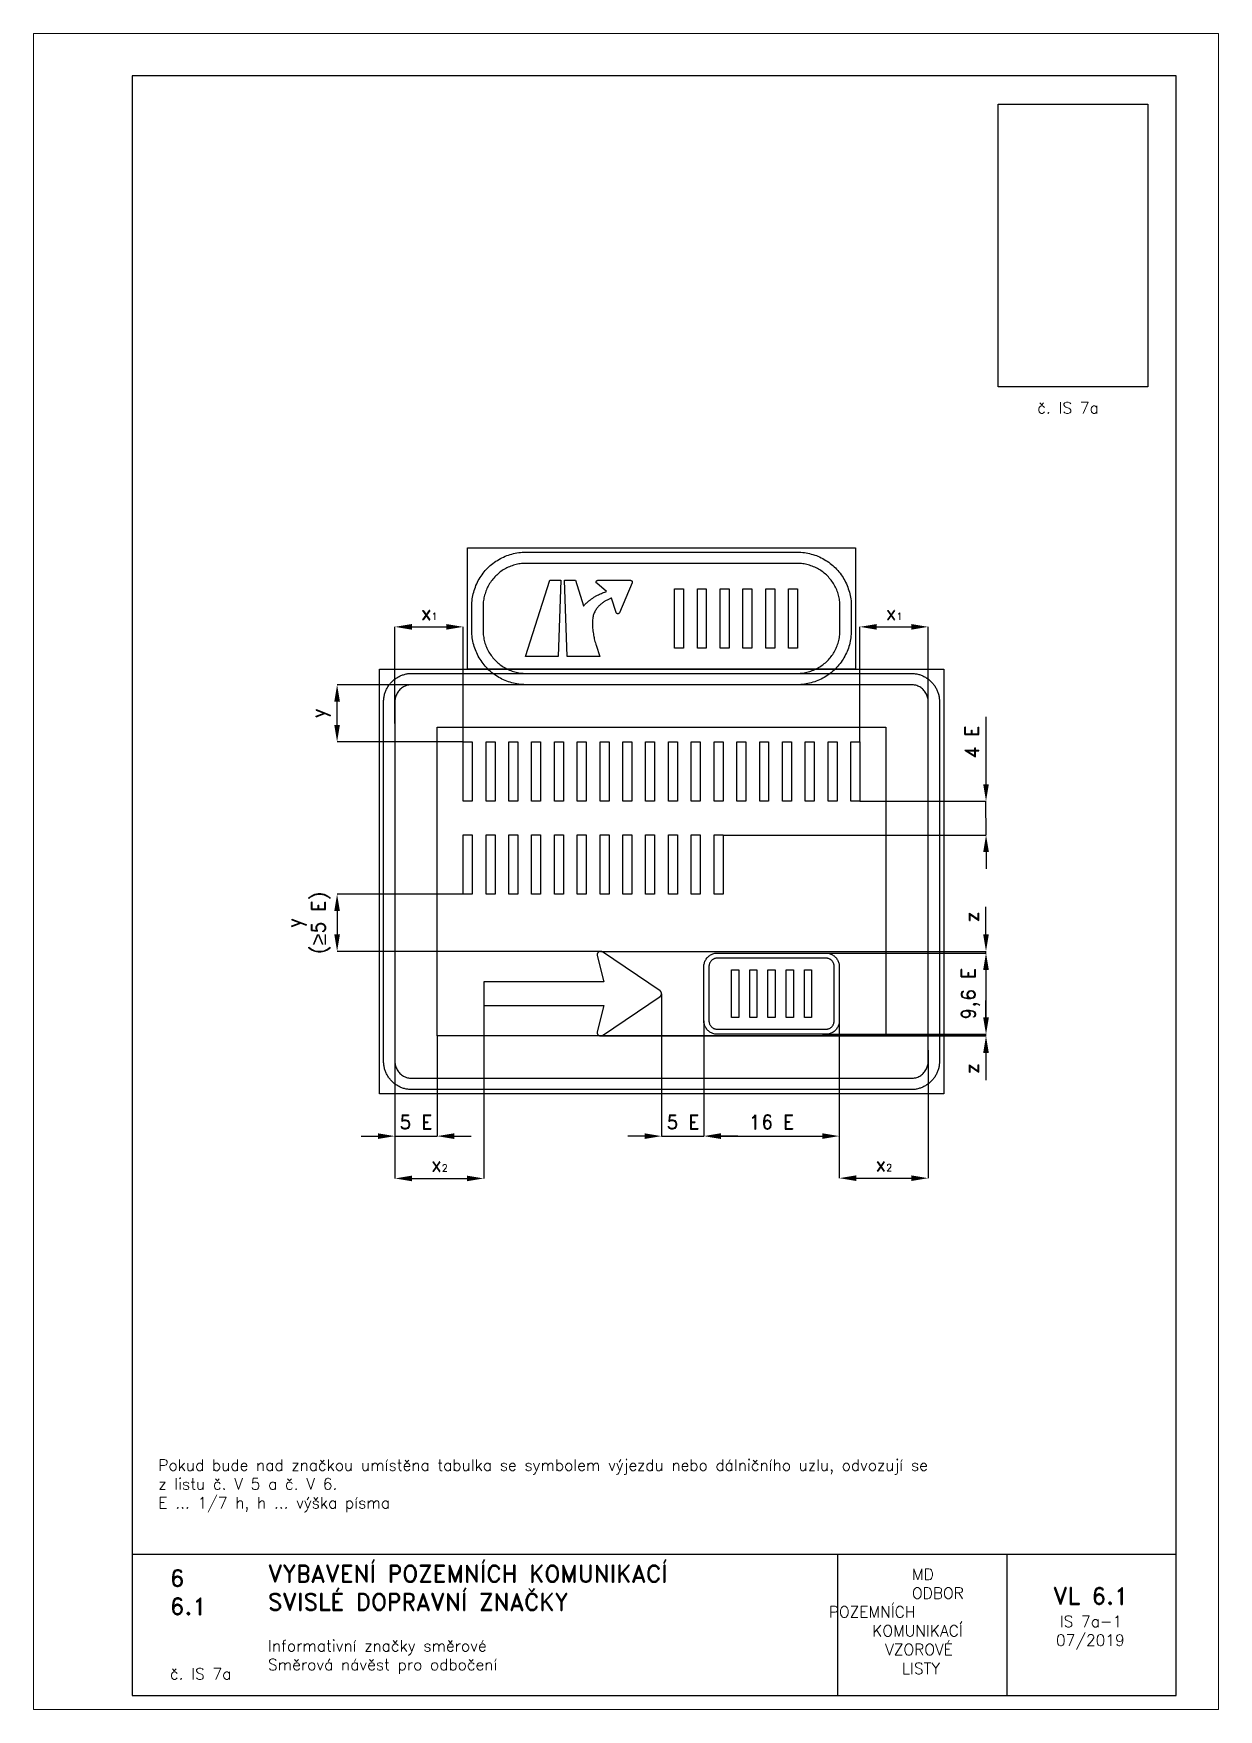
# Paper-space layout 'IS 7a-1' of a CAD drawing. Header units: millimetres. Extents: x 0 to 210, y 0 to 297.
# The model-space entities are those that its viewports show. They can reach past a viewport. Long polylines and large blocks are cut down to what shows.
import ezdxf

# ---------------------------------------------------------------- set-up
doc = ezdxf.new("R2010")
doc.units = ezdxf.units.MM
doc.header["$LTSCALE"] = 5
doc.linetypes.add('ČÁRKOVANÁX2', pattern=[1.5, 1, -0.5])
for name, color, linetype in [('Kóty', 2, 'Continuous'), ('Rozpiska', 7, 'Continuous'), ('Značka', 7, 'Continuous')]:
    doc.layers.add(name, color=color, linetype=linetype)
doc.layers.add('Rámeček', color=6, linetype='Continuous', plot=False)
doc.styles.get("Standard").update_dxf_attribs({"font": 'romand.shx', "height": 100})
doc.dimstyles.get("Standard").update_dxf_attribs({"dimtxt": 100, "dimasz": 120, "dimexe": 0.18, "dimexo": 0.0625, "dimgap": 50, "dimtad": 1, "dimdec": 0, "dimzin": 0, "dimdsep": 46, "dimtxsty": 'Standard', "dimcen": 0.09, "dimadec": 0, "dimazin": 0, "dimtfac": 1, "dimtdec": 0, "dimtofl": 0, "dimtmove": 0, "dimatfit": 3, "dimfxl": 1, "dimtolj": 1, "dimtzin": 0, "dimarcsym": 0})
picture_1 = doc.add_image_def('image1.png', size_in_pixel=(592, 1118))

psp = doc.layouts.new('IS 7a-1')

# ---------------------------------------------------------------- texts
at = {"layer": 'Rozpiska', "color": 7, "attachment_point": 1}
for s, width, heights, insert, char_height in [('\\pi2.60385;č. IS 7a', 17.8744, [0], (175.29, 231.66), 2), ('Pokud bude nad značkou umístěna tabulka se symbolem výjezdu nebo dálničního uzlu, odvozují se \\Pz listu č. V 5 a č. V 6.{\\H1.83333x; }\\PE ... 1/7 h, h ... výška písma{\\H1.74603x; }', 172.7637, [0], (22.12, 44.3), 2), ('6', 149.0422, [0], (24.17, 24.77), 3), ('{\\C6;VYBAVENÍ POZEMNÍCH KOMUNIKACÍ\\P}SVISLÉ DOPRAVNÍ ZNAČKY{\\H1.34524x; }', 149.0422, [0], (41.56, 25.56), 3), ('\\pi14.7414;{\\C6;MD\\P\\pi2.36044;}ODBOR POZEMNÍCH{\\H1.57143x; }\\P\\pi7.69378;KOMUNIKACÍ{\\H1.5x; }\\P\\pi9.97949;{\\C6;VZOROVÉ\\H1.47619x; \\H0.67742x;\\P\\pi12.93187;LISTY\\H1.26984x; }', 33.1018, [0], (140.95, 24.95), 2), ('\\pi1.03113;{\\H1.5x;\\C6;VL 6.1\\P\\pi2.22157;\\H0.66667x;IS 7a-1\\H1.66666x; \\H0.6x;\\P\\pi1.5549;07/2019\\H1.80159x; }', 16.0623, [0], (179.66, 21.61), 2), ('6.1', 149.0422, [0], (24.17, 19.78), 3), ('{\\C6;Informativní značky směrové\\P}Směrová návěst pro odbočení{\\H1.83333x; }', 149.0422, [0], (41.56, 12.29), 2), ('{\\C6;č. IS 7a}', 18.3305, [2.67], (24.18, 7.32), 2)]:
    psp.add_mtext_dynamic_manual_height_columns(s, width=width, gutter_width=100, heights=heights, dxfattribs=dict(at, insert=insert, char_height=char_height))

msp = doc.modelspace()

# ---------------------------------------------------------------- texts
at = {"layer": 'Kóty', "char_height": 100, "attachment_point": 5}
for s, insert in [('\\A1;x{\\A0;\\H0.5x;1}', (893.8, 3792.6)), ('\\A1;x{\\A0;\\H0.5x;1}', (4189.7, 3792.6)), ('\\A1;5 E', (800.6, 182.6)), ('\\A1;5 E', (2693.4, 182.6))]:
    msp.add_mtext(s, dxfattribs=dict(at, insert=insert))
at = {"layer": 'Kóty', "char_height": 100, "attachment_point": 5, "rotation": 90}
for s, insert, width in [('\\A1;y', (126.4, 3080), 119.215), ('\\A1;y\\P({\\fArial|b0|i0|c238|p34;\\H1.08333x;≥\\Fromand|c238;\\H0.92308x;5 E)}', (42.9, 1595), 740.129), ('\\A1;z', (4741.7, 1636.7), 88.777)]:
    msp.add_mtext(s, dxfattribs=dict(at, insert=insert, width=width))
at = {"layer": 'Kóty', "insert": (4741.7, 561.3), "char_height": 100, "attachment_point": 5, "rotation": 90}
msp.add_mtext('\\A1;z', dxfattribs=at)
at = {"layer": 'Kóty', "char_height": 100, "attachment_point": 5}
for insert, width in [((966.7, -117.3), 172.372), ((4116.7, -115.4), 307.401)]:
    msp.add_mtext('\\A1;x{\\A0;\\H0.5x;2}', dxfattribs=dict(at, insert=insert, width=width))

# ---------------------------------------------------------------- blocks, each defined once
blk = doc.blocks.new('*D0')
at = {"layer": 'Defpoints', "color": 0, "transparency": 16777216}
for p in [(2842, 900), (3802, 900), (3802, 83)]:
    blk.add_point(p, dxfattribs=at)
at = {"layer": 'Kóty', "color": 0, "lineweight": -2, "transparency": 16777216}
for p, q in [((2842, 900), (2842, 82)), ((3802, 900), (3802, 82)), ((2962, 83), (3682, 83))]:
    blk.add_line(p, q, dxfattribs=at)
at = {"layer": 'Kóty', "color": 0, "transparency": 16777216}
for points in [[(2962, 103), (2962, 63), (2842, 83)], [(3682, 103), (3682, 63), (3802, 83)]]:
    blk.add_solid(points, dxfattribs=at)
at = {"layer": 'Kóty', "color": 0, "transparency": 16777216, "insert": (3322, 183), "char_height": 100, "attachment_point": 5}
blk.add_mtext('\\A1;16 E', dxfattribs=at)
blk = doc.blocks.new('*D1')
at = {"layer": 'Defpoints', "color": 0, "transparency": 16777216}
for p in [(3696, 1380), (4842, 1380), (3682, 804)]:
    blk.add_point(p, dxfattribs=at)
at = {"layer": 'Kóty', "color": 0, "lineweight": -2, "transparency": 16777216}
for p, q in [((3696, 1380), (4842, 1380)), ((4842, 924), (4842, 1260)), ((3682, 804), (4842, 804))]:
    blk.add_line(p, q, dxfattribs=at)
at = {"layer": 'Kóty', "color": 0, "transparency": 16777216}
for points in [[(4822, 1260), (4862, 1260), (4842, 1380)], [(4822, 924), (4862, 924), (4842, 804)]]:
    blk.add_solid(points, dxfattribs=at)
at = {"layer": 'Kóty', "color": 0, "transparency": 16777216, "insert": (4732, 1092), "char_height": 100, "attachment_point": 5, "rotation": 90}
blk.add_mtext('\\A1;9,6 E', dxfattribs=at)
blk = doc.blocks.new('*D2')
at = {"layer": 'Defpoints', "color": 0, "transparency": 16777216}
for p in [(3948, 2457), (4842, 2457), (2978, 2217)]:
    blk.add_point(p, dxfattribs=at)
at = {"layer": 'Kóty', "color": 0, "lineweight": -2, "transparency": 16777216}
for p, q in [((4842, 2577), (4842, 3055)), ((3948, 2457), (4842, 2457)), ((2978, 2217), (4842, 2217)), ((4842, 2097), (4842, 1977))]:
    blk.add_line(p, q, dxfattribs=at)
at = {"layer": 'Kóty', "color": 0, "transparency": 16777216}
for points in [[(4822, 2577), (4862, 2577), (4842, 2457)], [(4822, 2097), (4862, 2097), (4842, 2217)]]:
    blk.add_solid(points, dxfattribs=at)
at = {"layer": 'Kóty', "color": 0, "transparency": 16777216, "insert": (4742, 2876), "char_height": 100, "attachment_point": 5, "rotation": 90}
blk.add_mtext('\\A1;4 E', dxfattribs=at)

# ---------------------------------------------------------------- dimensions: what is measured, and where the dimension line sits
at = {"layer": 'Kóty'}
for base, p1, p2, text, picture, middle in [((4841.7, 2457.5), (2977.7, 2217.4), (3947.6, 2457.5), '4 E', '*D2', (4741.7, 2876)), ((4841.7, 1380.5), (3682.1, 804.5), (3695.8, 1380.5), '9,6 E', '*D1', (4732.2, 1092.5))]:
    dim = msp.add_linear_dim(base=base, p1=p1, p2=p2, angle=90, text=text, dimstyle='Standard', dxfattribs=at)
    dim.commit()
    dim.dimension.update_dxf_attribs({"geometry": picture, "text_midpoint": middle})
dim = msp.add_linear_dim(base=(3801.7, 82.6), p1=(2841.7, 900.5), p2=(3801.7, 900.5), text='16 E', dimstyle='Standard', dxfattribs=at)
dim.commit()
dim.dimension.update_dxf_attribs({"geometry": '*D0', "text_midpoint": (3321.7, 182.6)})

# ---------------------------------------------------------------- linework, layer by layer
at = {"layer": 'Kóty'}
for p, q in [((651.7, 3007.7), (651.7, 3692.8)), ((771.7, 3692.6), (1015.8, 3692.6)), ((1135.8, 2877.5), (1135.8, 3692.8)), ((3947.6, 2877.5), (3947.6, 3692.8)), ((4067.6, 3692.6), (4311.7, 3692.6)), ((4431.7, 2919.8), (4431.7, 3692.8)), ((861.3, 3282.6), (241.5, 3282.6)), ((241.7, 2997.4), (241.7, 3162.6)), ((1135.8, 2877.4), (241.5, 2877.4)), ((1135.8, 1797.5), (241.5, 1797.5)), ((241.7, 1677.5), (241.7, 1512.5)), ((4841.7, 1512.3), (4841.7, 1707.9)), ((2109.5, 1392.5), (241.5, 1392.5)), ((2109.8, 1392.5), (4841.9, 1392.3)), ((3690.7, 1380.5), (4841.9, 1380.5)), ((4841.7, 1260.5), (4841.7, 1140.5)), ((2541.7, 1092.1), (2541.7, 82.4)), ((1281.7, 1008.4), (1281.7, -217.5)), ((4841.7, 924.5), (4841.7, 1044.5)), ((2841.7, 900.5), (2841.7, 82.4)), ((3801.7, 900.4), (3801.7, -215.6)), ((651.7, 792.5), (651.7, 82.4)), ((651.7, 792.5), (651.7, -217.5)), ((951.7, 792.5), (951.7, 82.4)), ((2109.5, 792.6), (4841.9, 792.6)), ((3699.1, 804.5), (4841.9, 804.5)), ((4431.7, 690.9), (4431.7, -215.6)), ((4841.7, 672.6), (4841.7, 480.1)), ((411.7, 82.6), (531.7, 82.6)), ((1071.7, 82.6), (1191.7, 82.6)), ((2421.7, 82.6), (2301.7, 82.6)), ((3081.7, 82.6), (2961.7, 82.6)), ((771.7, -217.3), (1161.7, -217.3)), ((3921.7, -215.4), (4311.7, -215.4))]:
    msp.add_line(p, q, dxfattribs=at)
for points in [[(4842.1, 2217.4), (4841.7, 2457.5)], [(4841.7, 1380.5), (4841.7, 1392.3)], [(4841.7, 792.6), (4841.7, 804.5)], [(651.7, 82.4), (951.7, 82.6)], [(2541.7, 82.6), (2841.7, 82.6)]]:
    msp.add_lwpolyline(points, dxfattribs=at)
for points in [[(771.7, 3712.6), (771.7, 3672.6), (651.7, 3692.6)], [(1015.8, 3712.6), (1015.8, 3672.6), (1135.8, 3692.6)], [(4067.6, 3712.6), (4067.6, 3672.6), (3947.6, 3692.6)], [(4311.7, 3712.6), (4311.7, 3672.6), (4431.7, 3692.6)], [(221.7, 3162.6), (261.7, 3162.6), (241.7, 3282.6)], [(221.7, 2997.4), (261.7, 2997.4), (241.7, 2877.4)], [(221.7, 1677.5), (261.7, 1677.5), (241.7, 1797.5)], [(221.7, 1512.5), (261.7, 1512.5), (241.7, 1392.5)], [(4821.7, 1512.3), (4861.7, 1512.3), (4841.7, 1392.3)], [(4821.7, 1260.5), (4861.7, 1260.5), (4841.7, 1380.5)], [(4821.7, 924.5), (4861.7, 924.5), (4841.7, 804.5)], [(4821.7, 672.6), (4861.7, 672.6), (4841.7, 792.6)], [(531.7, 102.6), (531.7, 62.6), (651.7, 82.6)], [(1071.7, 102.6), (1071.7, 62.6), (951.7, 82.6)], [(2421.7, 102.6), (2421.7, 62.6), (2541.7, 82.6)], [(2961.7, 102.6), (2961.7, 62.6), (2841.7, 82.6)], [(771.7, -197.3), (771.7, -237.3), (651.7, -217.3)], [(1161.7, -197.3), (1161.7, -237.3), (1281.7, -217.3)], [(3921.7, -195.4), (3921.7, -235.4), (3801.7, -215.4)], [(4311.7, -195.4), (4311.7, -235.4), (4431.7, -215.4)]]:
    msp.add_solid(points, dxfattribs=at)
at = {"layer": 'Značka', "color": 3}
for points in [[(1166.7, 3392.6), (1166.7, 4252.6), (3916.7, 4252.6), (3916.7, 3392.6), (1166.7, 3392.6)], [(1808.2, 3482.6), (1577.8, 3482.6), (1750.6, 4022.6), (1828, 4022.6), (1808.2, 3482.6)], [(2633.8, 3542.6), (2633.8, 3962.6), (2697.4, 3962.6), (2697.4, 3542.6), (2633.8, 3542.6)], [(2795.4, 3542.6), (2795.4, 3962.6), (2859.1, 3962.6), (2859.1, 3542.6), (2795.4, 3542.6)], [(2957.1, 3542.6), (2957.1, 3962.6), (3020.7, 3962.6), (3020.7, 3542.6), (2957.1, 3542.6)], [(3118.7, 3542.6), (3118.7, 3962.6), (3182.4, 3962.6), (3182.4, 3542.6), (3118.7, 3542.6)], [(3280.4, 3542.6), (3280.4, 3962.6), (3344, 3962.6), (3344, 3542.6), (3280.4, 3542.6)], [(3442, 3542.6), (3442, 3962.6), (3505.7, 3962.6), (3505.7, 3542.6), (3442, 3542.6)]]:
    msp.add_lwpolyline(points, dxfattribs=at)
for points in [[(1581.7, 3282.6), (1580.2, 3282.6), (1578.7, 3282.6, -0.0321828), (1529, 3286.1, -0.0354437), (1480.1, 3296.3, -0.0362724), (1432.9, 3312.2, -0.0344209), (1388.4, 3334.7, -0.0337209), (1346.9, 3362.4, -0.0340836), (1309.5, 3395.4, -0.0342129), (1276.4, 3432.7, -0.0342316), (1248.8, 3474.2, -0.0340425), (1226.5, 3518.8, -0.0334128), (1210.4, 3566, -0.0341252), (1200.1, 3614.9, -0.0367455), (1196.7, 3664.6), (1196.7, 3666.1), (1196.7, 3667.6), (1196.7, 3837.6), (1196.7, 3839.1, -0.000687), (1196.7, 3840.6, -0.0321807), (1200.2, 3890.4, -0.0354425), (1210.4, 3939.2, -0.0362682), (1226.3, 3986.5, -0.0344208), (1248.8, 4031, -0.0337227), (1276.5, 4072.5, -0.0340832), (1309.5, 4109.9, -0.0342125), (1346.9, 4142.9, -0.0342263), (1388.4, 4170.5, -0.0340399), (1432.9, 4192.8, -0.0334168), (1480.1, 4209, -0.0341273), (1529, 4219.3, -0.0367456), (1578.7, 4222.6), (1580.2, 4222.6), (1581.7, 4222.6), (3501.7, 4222.6), (3503.2, 4222.6), (3504.7, 4222.6, -0.0321832), (3554.5, 4219.1, -0.0354437), (3603.3, 4209, -0.036274), (3650.6, 4193, -0.0344197), (3695.1, 4170.5, -0.0337216), (3736.6, 4142.9, -0.0340804), (3774, 4109.9, -0.0342156), (3807, 4072.5, -0.0342284), (3834.6, 4031, -0.0340393), (3856.9, 3986.4, -0.0334163), (3873.1, 3939.2, -0.0341264), (3883.4, 3890.3, -0.0367455), (3886.7, 3840.6), (3886.7, 3839.1), (3886.7, 3837.6), (3886.7, 3667.6), (3886.7, 3666.1), (3886.7, 3664.6, -0.0321832), (3883.2, 3614.9, -0.0354437), (3873.1, 3566, -0.036274), (3857.1, 3518.8, -0.0344197), (3834.6, 3474.2, -0.0337216), (3807, 3432.7, -0.0340804), (3774, 3395.4, -0.0342156), (3736.6, 3362.3, -0.0342284), (3695.1, 3334.7, -0.0340393), (3650.5, 3312.4, -0.0334163), (3603.3, 3296.3, -0.0341264), (3554.4, 3285.9, -0.0367455), (3504.7, 3282.6), (3503.2, 3282.6), (3501.7, 3282.6), (1581.7, 3282.6)], [(1581.7, 3362.6), (3501.7, 3362.6), (3502.9, 3362.6), (3504.1, 3362.6, 0.0321836), (3543.5, 3365.4, 0.0354439), (3582.2, 3373.4, 0.0362778), (3619.6, 3386.1, 0.0344268), (3654.9, 3403.9, 0.033725), (3687.8, 3425.8, 0.0340843), (3717.4, 3451.9, 0.0342075), (3743.6, 3481.5, 0.034229), (3765.5, 3514.4, 0.0340434), (3783.1, 3549.7, 0.033418), (3795.9, 3587.1, 0.0341321), (3804.1, 3625.9, 0.0367461), (3806.7, 3665.2), (3806.7, 3666.4), (3806.7, 3667.6), (3806.7, 3837.6), (3806.7, 3838.8), (3806.7, 3840, 0.0321836), (3804, 3879.4, 0.0354439), (3795.9, 3918.1, 0.0362778), (3783.3, 3955.5, 0.0344268), (3765.5, 3990.8, 0.033725), (3743.5, 4023.7, 0.0340843), (3717.4, 4053.3, 0.0342075), (3687.8, 4079.5, 0.034229), (3654.9, 4101.4, 0.0340434), (3619.6, 4119, 0.033418), (3582.2, 4131.8, 0.0341321), (3543.5, 4140, 0.0367461), (3504.1, 4142.6), (3502.9, 4142.6), (3501.7, 4142.6), (1581.7, 4142.6), (1580.5, 4142.6), (1579.3, 4142.6, 0.032184), (1539.9, 4139.8, 0.0354445), (1501.2, 4131.8, 0.0362758), (1463.8, 4119.2, 0.0344254), (1428.5, 4101.4, 0.0337224), (1395.7, 4079.4, 0.0340833), (1366.1, 4053.3, 0.0342076), (1339.9, 4023.7, 0.034229), (1318, 3990.8, 0.034042), (1300.3, 3955.5, 0.0334136), (1287.5, 3918.1, 0.0341261), (1279.4, 3879.4, 0.0367445), (1276.7, 3840, 0.0008153), (1276.7, 3838.8), (1276.7, 3837.6), (1276.7, 3667.6), (1276.7, 3666.4), (1276.7, 3665.2, 0.0321805), (1279.5, 3625.8, 0.0354454), (1287.5, 3587.1, 0.0362676), (1300.2, 3549.7, 0.0344227), (1318, 3514.4, 0.0337249), (1339.9, 3481.6, 0.0340867), (1366.1, 3451.9, 0.0342095), (1395.7, 3425.8, 0.0342274), (1428.5, 3403.9, 0.0340447), (1463.8, 3386.2, 0.0334171), (1501.2, 3373.4, 0.0341326), (1540, 3365.3, 0.0367468), (1579.3, 3362.6), (1580.5, 3362.6), (1581.7, 3362.6)], [(1873, 3482.6), (1853.2, 4022.6), (1930.6, 4022.6), (1988.8, 3840.6), (1990.8, 3842.8), (1992.8, 3845, -0.0148055), (2007.3, 3859.5, -0.0155136), (2022.6, 3873.1, -0.0147992), (2037.8, 3885.3, -0.0142384), (2053.7, 3896.6, -0.0140948), (2070.1, 3907, -0.0144222), (2087.1, 3916.5, -0.0114485), (2101.1, 3923.5), (2115.3, 3929.8, -0.0120986), (2130.8, 3935.9, -0.0135002), (2146.5, 3941.2), (2149.3, 3942.1), (2152.2, 3942.9), (2082.6, 4001.3), (2082.5, 4001.4), (2082.4, 4001.5), (2081.6, 4002.3), (2080.9, 4003.1), (2080.4, 4004), (2079.9, 4004.9), (2079.4, 4005.8), (2079.1, 4006.8), (2078.9, 4007.6), (2078.7, 4008.4), (2078.6, 4009.3), (2078.5, 4010.1), (2078.5, 4010.3), (2078.5, 4010.4, -0.0016127), (2078.5, 4010.7), (2078.5, 4011), (2078.6, 4011.6), (2078.6, 4012.2, -0.0297087), (2078.9, 4013.6), (2079.4, 4015), (2080.2, 4016.7), (2081.3, 4018.2), (2082.6, 4019.6), (2084.1, 4020.7), (2085.4, 4021.4), (2086.8, 4022), (2088.4, 4022.4), (2090.1, 4022.6), (2090.4, 4022.6), (2090.7, 4022.6), (2321.6, 4022.6), (2321.9, 4022.6), (2322.2, 4022.6), (2324.2, 4022.3), (2326.1, 4021.7), (2327.8, 4020.9), (2329.4, 4019.8), (2330.7, 4018.5), (2331.8, 4017), (2332.6, 4015.7), (2333.1, 4014.3, -0.0415629), (2333.6, 4012.4, -0.0455081), (2333.8, 4010.4, -0.0130657), (2333.7, 4009.9), (2333.7, 4009.3), (2333.6, 4008.8), (2333.6, 4008.3), (2333.5, 4007.9), (2333.4, 4007.4), (2333.3, 4007), (2333.2, 4006.6), (2333, 4006.2), (2332.9, 4005.9), (2332.8, 4005.8), (2332.8, 4005.7), (2243.4, 3792.9), (2243.3, 3792.7), (2243.2, 3792.5), (2242.5, 3791.1), (2241.6, 3789.9), (2240.7, 3788.8), (2239.6, 3787.9), (2238.4, 3787.1), (2237.2, 3786.5), (2236.1, 3786.1), (2235, 3785.7), (2233.8, 3785.5), (2232.6, 3785.4), (2232.4, 3785.4), (2232.2, 3785.4), (2231.9, 3785.4), (2231.7, 3785.4), (2231.2, 3785.4), (2230.8, 3785.5), (2229.6, 3785.7), (2228.5, 3785.9), (2227.1, 3786.5), (2225.8, 3787.2), (2224.6, 3788), (2223.5, 3789), (2222.7, 3789.9), (2222, 3790.9), (2221.3, 3792), (2220.8, 3793.2), (2220.7, 3793.5), (2220.6, 3793.7), (2186.3, 3896.2), (2183.2, 3895.1), (2180.2, 3893.9, 0.0225234), (2160, 3885, 0.0244152), (2140.6, 3874.3, 0.0233031), (2124, 3863.1, 0.023924), (2108.5, 3850.5, 0.0243953), (2095, 3837.4, 0.0278204), (2082.9, 3822.9, 0.0228106), (2074.8, 3811.3, 0.0238768), (2067.8, 3798.9, 0.027905), (2062, 3785.9, 0.0353221), (2057.9, 3772.2), (2057.3, 3769.8), (2056.8, 3767.4), (2056.5, 3765.4), (2056, 3763), (2055.6, 3760.5, 0.020213), (2053.1, 3742.1, 0.0170108), (2052.1, 3723.6, 0.0151355), (2052, 3704, 0.0128115), (2053.1, 3684.5, 0.0121787), (2055.1, 3663.5, 0.0114422), (2058.2, 3642.6, 0.0089013), (2061.4, 3625.2, 0.0080261), (2065.2, 3607.8, 0.0088599), (2069.9, 3589, 0.0099029), (2075.4, 3570.3), (2076.4, 3566.9), (2077.4, 3563.6), (2103.4, 3482.6), (1873, 3482.6)]]:
    msp.add_lwpolyline(points, format="xyb", dxfattribs=at)
at = {"layer": 'Značka', "color": 5}
for points in [[(541.7, 382.6), (541.7, 3392.6), (4541.7, 3392.6), (4541.7, 382.6), (541.7, 382.6)], [(1135.8, 2457.5), (1135.8, 2877.4), (1199.5, 2877.4), (1199.5, 2457.5), (1135.8, 2457.5)], [(1297.5, 2457.5), (1297.5, 2877.4), (1361.1, 2877.4), (1361.1, 2457.5), (1297.5, 2457.5)], [(1459.1, 2457.5), (1459.1, 2877.4), (1522.8, 2877.4), (1522.8, 2457.5), (1459.1, 2457.5)], [(1620.8, 2457.5), (1620.8, 2877.4), (1684.4, 2877.4), (1684.4, 2457.5), (1620.8, 2457.5)], [(1782.4, 2457.5), (1782.4, 2877.4), (1846.1, 2877.4), (1846.1, 2457.5), (1782.4, 2457.5)], [(1944.1, 2457.5), (1944.1, 2877.4), (2007.8, 2877.4), (2007.8, 2457.5), (1944.1, 2457.5)], [(2105.8, 2457.5), (2105.8, 2877.4), (2169.4, 2877.4), (2169.4, 2457.5), (2105.8, 2457.5)], [(2267.4, 2457.5), (2267.4, 2877.4), (2331.1, 2877.4), (2331.1, 2457.5), (2267.4, 2457.5)], [(2429.1, 2457.5), (2429.1, 2877.4), (2492.7, 2877.4), (2492.7, 2457.5), (2429.1, 2457.5)], [(2590.7, 2457.5), (2590.7, 2877.4), (2654.4, 2877.4), (2654.4, 2457.5), (2590.7, 2457.5)], [(2752.4, 2457.5), (2752.4, 2877.4), (2816, 2877.4), (2816, 2457.5), (2752.4, 2457.5)], [(2914, 2457.5), (2914, 2877.4), (2977.7, 2877.4), (2977.7, 2457.5), (2914, 2457.5)], [(3075.7, 2457.5), (3075.7, 2877.4), (3139.4, 2877.4), (3139.4, 2457.5), (3075.7, 2457.5)], [(3237.4, 2457.5), (3237.4, 2877.4), (3301, 2877.4), (3301, 2457.5), (3237.4, 2457.5)], [(3399, 2457.5), (3399, 2877.4), (3462.7, 2877.4), (3462.7, 2457.5), (3399, 2457.5)], [(3560.7, 2457.5), (3560.7, 2877.4), (3624.3, 2877.4), (3624.3, 2457.5), (3560.7, 2457.5)], [(3722.3, 2457.5), (3722.3, 2877.4), (3786, 2877.4), (3786, 2457.5), (3722.3, 2457.5)], [(3884, 2457.5), (3884, 2877.4), (3947.6, 2877.4), (3947.6, 2457.5), (3884, 2457.5)], [(1135.8, 1797.5), (1135.8, 2217.4), (1199.5, 2217.4), (1199.5, 1797.5), (1135.8, 1797.5)], [(1297.5, 1797.5), (1297.5, 2217.4), (1361.1, 2217.4), (1361.1, 1797.5), (1297.5, 1797.5)], [(1459.1, 1797.5), (1459.1, 2217.4), (1522.8, 2217.4), (1522.8, 1797.5), (1459.1, 1797.5)], [(1620.8, 1797.5), (1620.8, 2217.4), (1684.4, 2217.4), (1684.4, 1797.5), (1620.8, 1797.5)], [(1782.4, 1797.5), (1782.4, 2217.4), (1846.1, 2217.4), (1846.1, 1797.5), (1782.4, 1797.5)], [(1944.1, 1797.5), (1944.1, 2217.4), (2007.8, 2217.4), (2007.8, 1797.5), (1944.1, 1797.5)], [(2105.8, 1797.5), (2105.8, 2217.4), (2169.4, 2217.4), (2169.4, 1797.5), (2105.8, 1797.5)], [(2267.4, 1797.5), (2267.4, 2217.4), (2331.1, 2217.4), (2331.1, 1797.5), (2267.4, 1797.5)], [(2429.1, 1797.5), (2429.1, 2217.4), (2492.7, 2217.4), (2492.7, 1797.5), (2429.1, 1797.5)], [(2590.7, 1797.5), (2590.7, 2217.4), (2654.4, 2217.4), (2654.4, 1797.5), (2590.7, 1797.5)], [(2752.4, 1797.5), (2752.4, 2217.4), (2816, 2217.4), (2816, 1797.5), (2752.4, 1797.5)], [(2914, 1797.5), (2914, 2217.4), (2977.7, 2217.4), (2977.7, 1797.5), (2914, 1797.5)], [(3037.6, 924.5), (3037.6, 1260.4), (3088.5, 1260.4), (3088.5, 924.5), (3037.6, 924.5)], [(3166.9, 924.5), (3166.9, 1260.4), (3217.9, 1260.4), (3217.9, 924.5), (3166.9, 924.5)], [(3296.3, 924.5), (3296.3, 1260.4), (3347.2, 1260.4), (3347.2, 924.5), (3296.3, 924.5)], [(3425.6, 924.5), (3425.6, 1260.4), (3476.5, 1260.4), (3476.5, 924.5), (3425.6, 924.5)], [(3554.9, 924.5), (3554.9, 1260.4), (3605.8, 1260.4), (3605.8, 924.5), (3554.9, 924.5)]]:
    msp.add_lwpolyline(points, dxfattribs=at)
for points in [[(771.7, 412.6), (770.9, 412.6), (770.2, 412.6, -0.0321801), (744.3, 414.4, -0.0354431), (719, 419.7, -0.0362667), (694.4, 428, -0.0344204), (671.3, 439.7, -0.0337214), (649.7, 454, -0.0340846), (630.3, 471.2, -0.0342086), (613.1, 490.6, -0.0342292), (598.8, 512.2, -0.0340442), (587.2, 535.3, -0.0334121), (578.8, 559.8, -0.034127), (573.5, 585.2, -0.0367448), (571.7, 611), (571.7, 611.8), (571.7, 612.6), (571.7, 3162.6), (571.7, 3163.4), (571.7, 3164.2, -0.0321797), (573.5, 3190, -0.035441), (578.8, 3215.4, -0.0362697), (587.1, 3239.9, -0.0344174), (598.8, 3263.1, -0.0337189), (613.2, 3284.6, -0.0340775), (630.3, 3304, -0.0342077), (649.7, 3321.2, -0.0342268), (671.3, 3335.6, -0.0340514), (694.4, 3347.1, -0.0334162), (719, 3355.5, -0.0341286), (744.3, 3360.9, -0.0367456), (770.2, 3362.6), (770.9, 3362.6), (771.7, 3362.6), (4311.7, 3362.6), (4312.5, 3362.6), (4313.3, 3362.6, -0.0321788), (4339.1, 3360.8, -0.0354489), (4364.5, 3355.5, -0.0362846), (4389, 3347.2, -0.0344204), (4412.2, 3335.6, -0.0337284), (4433.7, 3321.2, -0.0340718), (4453.1, 3304, -0.0342138), (4470.3, 3284.6, -0.0342246), (4484.7, 3263.1, -0.034047), (4496.3, 3239.9, -0.0334159), (4504.6, 3215.4, -0.0341269), (4510, 3190, -0.0367459), (4511.7, 3164.2), (4511.7, 3163.4), (4511.7, 3162.6), (4511.7, 612.6), (4511.7, 611.8), (4511.7, 611, -0.0321792), (4509.9, 585.2, -0.035451), (4504.6, 559.8, -0.0362817), (4496.3, 535.3, -0.0344234), (4484.7, 512.2, -0.033731), (4470.3, 490.6, -0.0340789), (4453.1, 471.2, -0.0342147), (4433.7, 454, -0.034227), (4412.2, 439.7, -0.0340398), (4389, 428.1, -0.0334119), (4364.5, 419.7, -0.0341252), (4339.1, 414.3, -0.0367451), (4313.3, 412.6), (4312.5, 412.6), (4311.7, 412.6), (771.7, 412.6)], [(771.7, 492.6), (4311.7, 492.6), (4312.2, 492.6), (4312.7, 492.6, 0.0321803), (4328.2, 493.7, 0.035446), (4343.4, 496.9, 0.0362718), (4358.1, 501.8, 0.0344147), (4372, 508.8, 0.0337102), (4384.9, 517.5, 0.0340811), (4396.6, 527.8, 0.0342104), (4406.9, 539.4, 0.0342295), (4415.5, 552.3, 0.0340259), (4422.4, 566.2, 0.0334163), (4427.5, 580.9, 0.0341135), (4430.7, 596.2, 0.0367489), (4431.7, 611.7), (4431.7, 612.1), (4431.7, 612.6), (4431.7, 3162.6), (4431.7, 3163.1), (4431.7, 3163.6, 0.0321798), (4430.6, 3179.1, 0.0354595), (4427.5, 3194.3, 0.0362717), (4422.5, 3209, 0.0344175), (4415.5, 3222.9, 0.0337199), (4406.9, 3235.8, 0.034076), (4396.6, 3247.5, 0.0342041), (4384.9, 3257.8, 0.0342148), (4372, 3266.4, 0.0340198), (4358.1, 3273.3, 0.0334153), (4343.4, 3278.4, 0.034111), (4328.2, 3281.6, 0.0367481), (4312.7, 3282.6), (4312.2, 3282.6), (4311.7, 3282.6), (771.7, 3282.6), (771.3, 3282.6), (770.8, 3282.6, 0.0321793), (755.3, 3281.5, 0.0354574), (740.1, 3278.4, 0.0362672), (725.3, 3273.4, 0.0344235), (711.5, 3266.4, 0.0337306), (698.5, 3257.8, 0.0340791), (686.9, 3247.5, 0.0342025), (676.6, 3235.8, 0.0342157), (668, 3222.9, 0.0340379), (661, 3209, 0.0334119), (656, 3194.3, 0.0341244), (652.8, 3179, 0.0367437), (651.7, 3163.6), (651.7, 3163.1), (651.7, 3162.6), (651.7, 612.6), (651.7, 612.1), (651.7, 611.7, 0.0321798), (652.8, 596.2, 0.035444), (656, 580.9, 0.0362672), (661, 566.2, 0.0344207), (668, 552.3, 0.0337209), (676.6, 539.4, 0.0340842), (686.9, 527.8, 0.0342088), (698.5, 517.5, 0.0342304), (711.5, 508.8, 0.034044), (725.3, 501.9, 0.033413), (740.1, 496.9, 0.034127), (755.3, 493.6, 0.0367444), (770.8, 492.6), (771.3, 492.6), (771.7, 492.6)], [(1281.7, 1008.5), (2133.7, 1008.5), (2086.5, 822.4), (2086.2, 821.2), (2086, 820.1, 0.0514771), (2085.7, 815.5, 0.0515785), (2086.4, 810.9, 0.0641789), (2088.4, 805.5, 0.0641209), (2091.6, 800.7, 0.0640036), (2095.9, 796.8, 0.063894), (2101, 794.1, 0.0635383), (2106.6, 792.6, 0.0623588), (2112.4, 792.6, 0.0516371), (2117, 793.5, 0.0563176), (2121.2, 795.4), (2122.2, 796), (2123.2, 796.6), (2531.2, 1072.6), (2532.1, 1073.3), (2533, 1074, 0.0520178), (2536.4, 1077.3, 0.0521442), (2538.9, 1081.2, 0.0648425), (2541.1, 1086.7, 0.0650538), (2541.7, 1092.5, 0.0647385), (2541, 1098.3, 0.0631247), (2538.9, 1103.7, 0.0521225), (2536.4, 1107.7, 0.0569421), (2533, 1110.9), (2532.1, 1111.7), (2531.2, 1112.3), (2123.2, 1388.3), (2122.2, 1389), (2121.2, 1389.5, 0.0514682), (2117, 1391.4, 0.0515886), (2112.4, 1392.3, 0.0641821), (2106.6, 1392.3, 0.0641301), (2101, 1390.8, 0.0639987), (2095.9, 1388.1, 0.0638702), (2091.6, 1384.2, 0.0635367), (2088.4, 1379.5, 0.0623446), (2086.4, 1374, 0.0516069), (2085.7, 1369.4, 0.0563116), (2086, 1364.8), (2086.2, 1363.7), (2086.5, 1362.6), (2133.7, 1176.5), (1281.7, 1176.5), (1281.7, 1008.5)], [(2937.7, 804.5), (2937.3, 804.5), (2937, 804.5, -0.0321775), (2924.6, 805.3, -0.0354427), (2912.4, 807.9, -0.036272), (2900.6, 811.8, -0.0344106), (2889.5, 817.4, -0.0337239), (2879.2, 824.3, -0.0340899), (2869.8, 832.6, -0.0342091), (2861.6, 841.9, -0.0342373), (2854.7, 852.2, -0.0340544), (2849.2, 863.4, -0.033439), (2845.1, 875.1, -0.0341215), (2842.6, 887.3, -0.0367526), (2841.7, 899.7), (2841.7, 900.1), (2841.7, 900.5), (2841.7, 1284.5), (2841.7, 1284.8), (2841.7, 1285.2, -0.0321831), (2842.6, 1297.6, -0.0354656), (2845.1, 1309.8, -0.0362599), (2849.1, 1321.6, -0.0344303), (2854.7, 1332.7, -0.0337101), (2861.6, 1343, -0.0340679), (2869.8, 1352.3, -0.0342137), (2879.2, 1360.6, -0.0342264), (2889.5, 1367.5, -0.0340423), (2900.6, 1373, -0.0334117), (2912.4, 1377.1, -0.0341258), (2924.6, 1379.6, -0.0367386), (2937, 1380.5), (2937.3, 1380.5), (2937.7, 1380.5), (3705.7, 1380.5), (3706.1, 1380.5), (3706.5, 1380.5, -0.0321824), (3718.9, 1379.6, -0.0354427), (3731.1, 1377.1, -0.0362673), (3742.8, 1373.1, -0.0344106), (3753.9, 1367.5, -0.0337239), (3764.3, 1360.6, -0.0340917), (3773.6, 1352.3, -0.0342108), (3781.8, 1343, -0.0342345), (3788.7, 1332.7, -0.0340532), (3794.3, 1321.6, -0.0334398), (3798.3, 1309.8, -0.0341209), (3800.9, 1297.6, -0.0367532), (3801.7, 1285.2), (3801.7, 1284.8), (3801.7, 1284.5), (3801.7, 900.5), (3801.7, 900.1), (3801.7, 899.7, -0.0321832), (3800.9, 887.3, -0.0354652), (3798.3, 875.1, -0.036259), (3794.3, 863.3, -0.0344315), (3788.7, 852.2, -0.0337101), (3781.8, 841.9, -0.0340694), (3773.6, 832.6, -0.0342156), (3764.3, 824.3, -0.0342305), (3753.9, 817.4, -0.0340489), (3742.8, 811.9, -0.033414), (3731.1, 807.9, -0.0341258), (3718.9, 805.3, -0.0367435), (3706.5, 804.5), (3706.1, 804.5), (3705.7, 804.5), (2937.7, 804.5)], [(2937.7, 804.5), (2937.3, 804.5), (2937, 804.5, -0.0321775), (2924.6, 805.3, -0.0354427), (2912.4, 807.9, -0.036272), (2900.6, 811.8, -0.0344106), (2889.5, 817.4, -0.0337239), (2879.2, 824.3, -0.0340899), (2869.8, 832.6, -0.0342091), (2861.6, 841.9, -0.0342373), (2854.7, 852.2, -0.0340544), (2849.2, 863.4, -0.033439), (2845.1, 875.1, -0.0341215), (2842.6, 887.3, -0.0367526), (2841.7, 899.7), (2841.7, 900.1), (2841.7, 900.5), (2841.7, 1284.5), (2841.7, 1284.8), (2841.7, 1285.2, -0.0321831), (2842.6, 1297.6, -0.0354656), (2845.1, 1309.8, -0.0362599), (2849.1, 1321.6, -0.0344303), (2854.7, 1332.7, -0.0337101), (2861.6, 1343, -0.0340679), (2869.8, 1352.3, -0.0342137), (2879.2, 1360.6, -0.0342264), (2889.5, 1367.5, -0.0340423), (2900.6, 1373, -0.0334117), (2912.4, 1377.1, -0.0341258), (2924.6, 1379.6, -0.0367386), (2937, 1380.5), (2937.3, 1380.5), (2937.7, 1380.5), (3705.7, 1380.5), (3706.1, 1380.5), (3706.5, 1380.5, -0.0321824), (3718.9, 1379.6, -0.0354427), (3731.1, 1377.1, -0.0362673), (3742.8, 1373.1, -0.0344106), (3753.9, 1367.5, -0.0337239), (3764.3, 1360.6, -0.0340917), (3773.6, 1352.3, -0.0342108), (3781.8, 1343, -0.0342345), (3788.7, 1332.7, -0.0340532), (3794.3, 1321.6, -0.0334398), (3798.3, 1309.8, -0.0341209), (3800.9, 1297.6, -0.0367532), (3801.7, 1285.2), (3801.7, 1284.8), (3801.7, 1284.5), (3801.7, 900.5), (3801.7, 900.1), (3801.7, 899.7, -0.0321832), (3800.9, 887.3, -0.0354652), (3798.3, 875.1, -0.036259), (3794.3, 863.3, -0.0344315), (3788.7, 852.2, -0.0337101), (3781.8, 841.9, -0.0340694), (3773.6, 832.6, -0.0342156), (3764.3, 824.3, -0.0342305), (3753.9, 817.4, -0.0340489), (3742.8, 811.9, -0.033414), (3731.1, 807.9, -0.0341258), (3718.9, 805.3, -0.0367435), (3706.5, 804.5), (3706.1, 804.5), (3705.7, 804.5), (2937.7, 804.5)], [(2937.7, 840.5), (3705.7, 840.5), (3706, 840.5), (3706.2, 840.5, 0.0321721), (3713.9, 841, 0.0354452), (3721.6, 842.6, 0.0362569), (3728.9, 845.1, 0.0344037), (3735.9, 848.6, 0.0337101), (3742.3, 852.9, 0.0340919), (3748.2, 858, 0.0341856), (3753.3, 863.9, 0.0342433), (3757.6, 870.3, 0.0340273), (3761.1, 877.3, 0.0333703), (3763.6, 884.6), (3765.2, 892.2, 0.0367803), (3765.7, 900), (3765.7, 900.2), (3765.7, 900.5), (3765.7, 1284.5), (3765.7, 1284.7), (3765.7, 1284.9, 0.0322101), (3765.2, 1292.7, 0.0353967), (3763.6, 1300.3, 0.0362489), (3761.1, 1307.7, 0.0344212), (3757.6, 1314.6, 0.0337158), (3753.3, 1321.1, 0.034081), (3748.2, 1326.9, 0.0342033), (3742.3, 1332, 0.0342481), (3735.9, 1336.3, 0.0340338), (3728.9, 1339.8, 0.0334124), (3721.6, 1342.3, 0.0341289), (3713.9, 1343.9, 0.0367502), (3706.2, 1344.5), (3706, 1344.5), (3705.7, 1344.5), (2937.7, 1344.5), (2937.5, 1344.5), (2937.3, 1344.5, 0.0321682), (2929.5, 1343.9, 0.0354452), (2921.9, 1342.3, 0.0362606), (2914.5, 1339.8, 0.0344178), (2907.6, 1336.3, 0.0337135), (2901.1, 1332, 0.034086), (2895.3, 1326.9, 0.0341856), (2890.1, 1321.1, 0.0342369), (2885.8, 1314.6, 0.0340235), (2882.4, 1307.7, 0.0333729), (2879.9, 1300.3, 0.0341451), (2878.2, 1292.7, 0.0367803), (2877.7, 1284.9), (2877.7, 1284.7), (2877.7, 1284.5), (2877.7, 900.5), (2877.7, 900.2), (2877.7, 900, 0.0322112), (2878.3, 892.2, 0.0353957), (2879.9, 884.6, 0.0362503), (2882.3, 877.3, 0.0344231), (2885.8, 870.3, 0.0337199), (2890.2, 863.9, 0.0340785), (2895.3, 858, 0.0342002), (2901.1, 852.9, 0.0342415), (2907.6, 848.6, 0.0340374), (2914.5, 845.1, 0.0334124), (2921.9, 842.6, 0.0341366), (2929.5, 841, 0.0367462), (2937.3, 840.5), (2937.5, 840.5), (2937.7, 840.5)]]:
    msp.add_lwpolyline(points, format="xyb", dxfattribs=at)
at = {"layer": 'Značka', "color": 6, "linetype": 'ČÁRKOVANÁX2', "ltscale": 10}
msp.add_lwpolyline([(951.7, 792.6), (951.7, 2982.6), (4131.7, 2982.6), (4131.7, 792.6), (951.7, 792.6)], dxfattribs=at)

msp.set_redraw_order([(e.dxf.handle, doc.entitydb.next_handle()) for e in msp.query("TEXT MTEXT ATTDEF DIMENSION ARC_DIMENSION")])  # texts and dimensions are drawn at this point

# ---------------------------------------------------------------- linework, layer by layer
at = {"layer": 'Rozpiska', "color": 7}
for p, q in [((17.5, 27.5), (202.5, 27.5)), ((142.5, 27.5), (142.5, 2.5)), ((172.5, 27.5), (172.5, 2.5))]:
    psp.add_line(p, q, dxfattribs=at)
psp.add_lwpolyline([(17.5, 2.5), (202.5, 2.5), (202.5, 289.5), (17.5, 289.5)], close=True, dxfattribs=at)

psp.set_redraw_order([(e.dxf.handle, doc.entitydb.next_handle()) for e in psp.query("TEXT MTEXT ATTDEF DIMENSION ARC_DIMENSION")])  # texts and dimensions are drawn at this point

# ---------------------------------------------------------------- pictures from other files: only their frames are drawn
at = {"layer": 'Značka', "color": 255}
image = psp.add_image(picture_1, insert=(170.96, 234.39), size_in_units=(26.54, 50.11), dxfattribs=at)
image.dxf.flags = 7

# ---------------------------------------------------------------- viewports
at = {"layer": 'Rámeček'}
psp.add_viewport(center=(105, 148.5), size=(210, 297), view_center_point=(2289.73, 1958.49), view_height=11880, dxfattribs=at)

doc.saveas('drawing.dxf')
